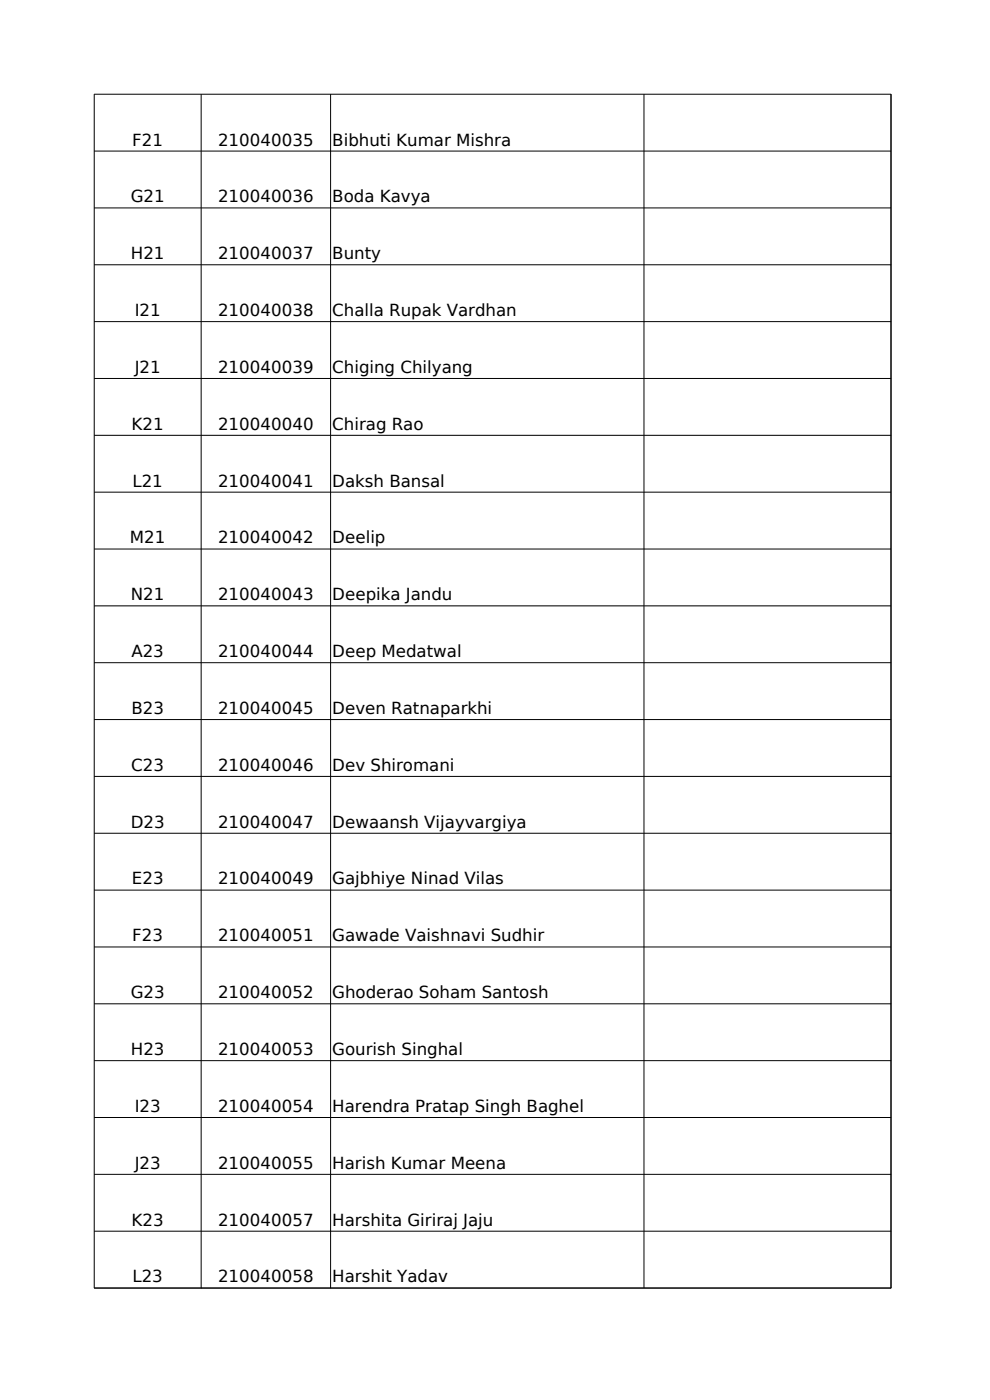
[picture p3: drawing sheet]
<svg xmlns="http://www.w3.org/2000/svg" width="210mm" height="297mm" viewBox="0 0 210 297" stroke-linecap="round" stroke-linejoin="round" font-family="sans-serif">
<defs><g id="words">
<g font-size="3.5">
<text x="28.1" y="30.9">F21</text>
<text x="46.2" y="30.9">210040035</text>
<text x="70.5" y="30.9">Bibhuti Kumar Mishra</text>
<text x="27.7" y="42.9">G21</text>
<text x="46.2" y="42.9">210040036</text>
<text x="70.5" y="42.9">Boda Kavya</text>
<text x="27.8" y="55">H21</text>
<text x="46.2" y="55">210040037</text>
<text x="70.5" y="55">Bunty</text>
<text x="28.6" y="67">I21</text>
<text x="46.2" y="67">210040038</text>
<text x="70.5" y="67">Challa Rupak Vardhan</text>
<text x="28.6" y="79.1">J21</text>
<text x="46.2" y="79.1">210040039</text>
<text x="70.5" y="79.1">Chiging Chilyang</text>
<text x="27.9" y="91.2">K21</text>
<text x="46.2" y="91.2">210040040</text>
<text x="70.5" y="91.2">Chirag Rao</text>
<text x="28.1" y="103.2">L21</text>
<text x="46.2" y="103.2">210040041</text>
<text x="70.5" y="103.2">Daksh Bansal</text>
<text x="27.5" y="115.3">M21</text>
<text x="46.2" y="115.3">210040042</text>
<text x="70.5" y="115.3">Deelip</text>
<text x="27.8" y="127.4">N21</text>
<text x="46.2" y="127.4">210040043</text>
<text x="70.5" y="127.4">Deepika Jandu</text>
<text x="27.9" y="139.4">A23</text>
<text x="46.2" y="139.4">210040044</text>
<text x="70.5" y="139.4">Deep Medatwal</text>
<text x="27.9" y="151.5">B23</text>
<text x="46.2" y="151.5">210040045</text>
<text x="70.5" y="151.5">Deven Ratnaparkhi</text>
<text x="27.8" y="163.5">C23</text>
<text x="46.2" y="163.5">210040046</text>
<text x="70.5" y="163.5">Dev Shiromani</text>
<text x="27.7" y="175.6">D23</text>
<text x="46.2" y="175.6">210040047</text>
<text x="70.5" y="175.6">Dewaansh Vijayvargiya</text>
<text x="28" y="187.6">E23</text>
<text x="46.2" y="187.6">210040049</text>
<text x="70.5" y="187.6">Gajbhiye Ninad Vilas</text>
<text x="28.1" y="199.7">F23</text>
<text x="46.2" y="199.7">210040051</text>
<text x="70.5" y="199.7">Gawade Vaishnavi Sudhir</text>
<text x="27.7" y="211.8">G23</text>
<text x="46.2" y="211.8">210040052</text>
<text x="70.5" y="211.8">Ghoderao Soham Santosh</text>
<text x="27.8" y="223.8">H23</text>
<text x="46.2" y="223.8">210040053</text>
<text x="70.5" y="223.8">Gourish Singhal</text>
<text x="28.6" y="235.9">I23</text>
<text x="46.2" y="235.9">210040054</text>
<text x="70.5" y="235.9">Harendra Pratap Singh Baghel</text>
<text x="28.6" y="247.9">J23</text>
<text x="46.2" y="247.9">210040055</text>
<text x="70.5" y="247.9">Harish Kumar Meena</text>
<text x="27.9" y="260">K23</text>
<text x="46.2" y="260">210040057</text>
<text x="70.5" y="260">Harshita Giriraj Jaju</text>
<text x="28.1" y="272.1">L23</text>
<text x="46.2" y="272.1">210040058</text>
<text x="70.5" y="272.1">Harshit Yadav</text>
</g>
</g></defs>
<g fill="none" stroke="#000" stroke-width=".21">
<path d="M42.7 20v253.3M70.1 20v253.3M136.6 20v253.3M20 32.1h169M20 44.1h169M20 56.2h169M20 68.2h169M20 80.3h169M20 92.4h169M20 104.4h169M20 116.5h169M20 128.5h169"/>
<path d="M20 140.6h169M20 152.7h169M20 164.7h169M20 176.8h169M20 188.8h169M20 200.9h169M20 213h169M20 225h169M20 237.1h169M20 249.1h169M20 261.2h169M20 273.3h169"/>
<path d="M20 273.3v-253.3h169v253.3"/>
</g>
<use href="#words"/>
</svg>
